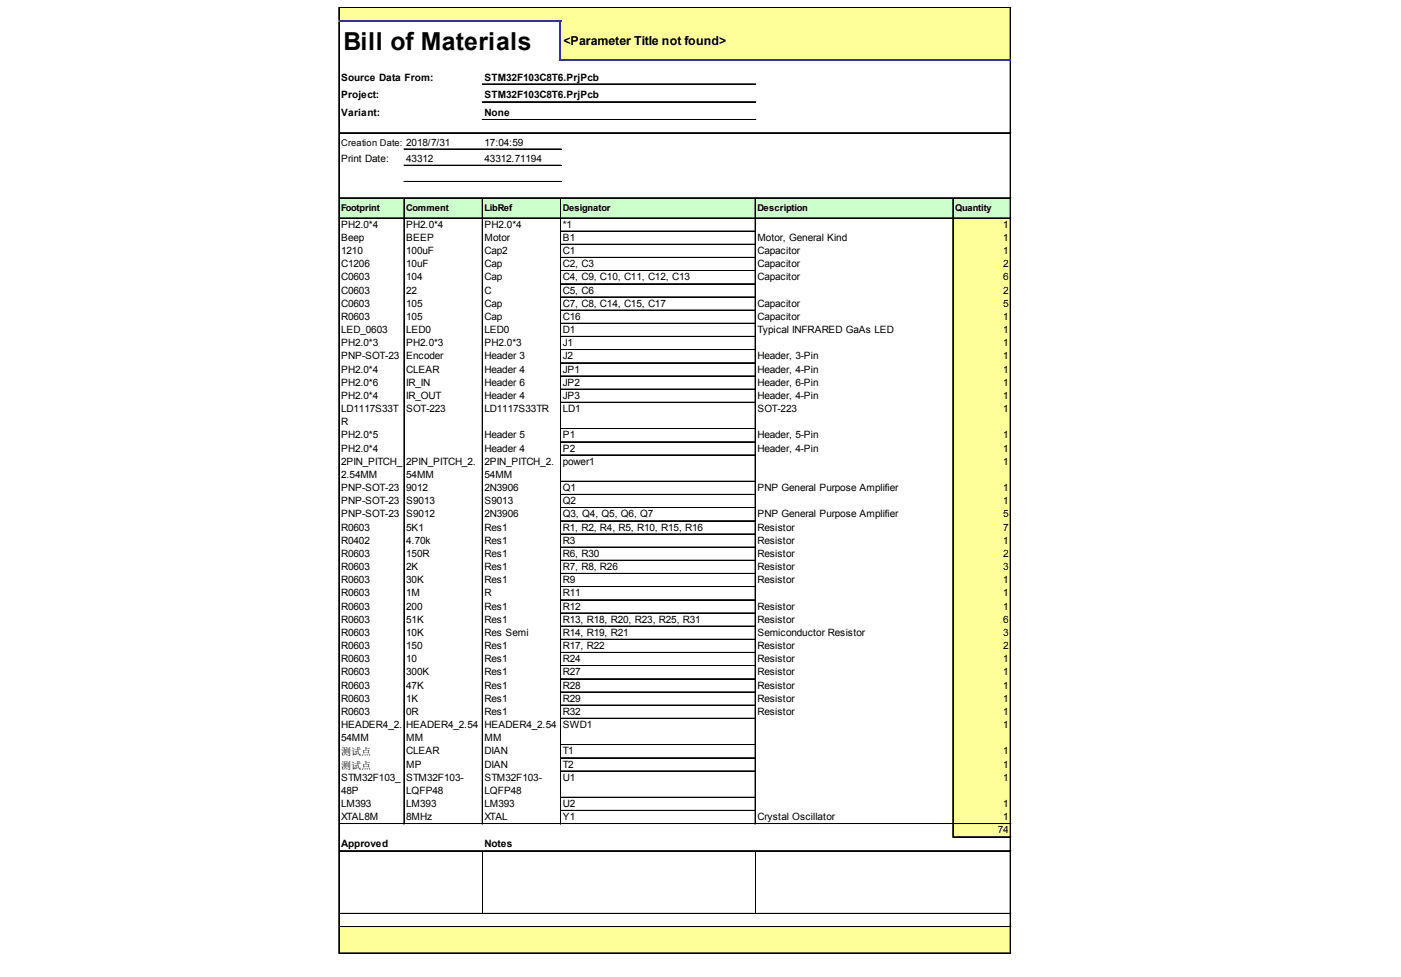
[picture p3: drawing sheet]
<svg xmlns="http://www.w3.org/2000/svg" width="287mm" height="200mm" viewBox="0 0 287 200" stroke-linecap="round" stroke-linejoin="round" font-family="sans-serif">
<defs><g id="words">
<text font-size="5.1" x="70.3" y="10.2">Bill of Materials</text>
<text font-size="2.5" x="115.4" y="9.2">&lt;Parameter Title not found&gt;</text>
<g font-size="2.1">
<text x="69.8" y="16.5">Source Data From:</text>
<text x="99.2" y="16.5">STM32F103C8T6.PrjPcb</text>
<text x="69.8" y="20.1">Project:</text>
<text x="69.8" y="23.8">Variant:</text>
<text x="99.2" y="20.1">STM32F103C8T6.PrjPcb</text>
<text x="99.2" y="23.8">None</text>
<text x="99.2" y="29.8">17:04:59</text>
<text x="69.8" y="33.1">Print Date:</text>
<text x="83.2" y="33.1">43312</text>
<text x="99.2" y="33.1">43312.71194</text>
<text x="69.8" y="46.6">PH2.0*4</text>
<text x="83.2" y="46.6">PH2.0*4</text>
<text x="99.2" y="46.6">PH2.0*4</text>
<text x="115.2" y="46.6">*1</text>
<text x="205.4" y="46.6">1</text>
<text x="69.8" y="49.3">Beep</text>
<text x="69.8" y="52">1210</text>
<text x="83.2" y="49.3">BEEP</text>
<text x="83.2" y="52">100uF</text>
<text x="99.2" y="49.3">Motor</text>
<text x="99.2" y="52">Cap2</text>
<text x="115.2" y="49.3">B1</text>
<text x="115.2" y="52">C1</text>
<text x="155.1" y="49.3">Motor, General Kind</text>
<text x="155.1" y="52">Capacitor</text>
<text x="205.4" y="49.3">1</text>
<text x="205.4" y="52">1</text>
<text x="69.8" y="54.7">C1206</text>
<text x="69.8" y="57.4">C0603</text>
<text x="83.2" y="54.7">10uF</text>
<text x="83.2" y="57.4">104</text>
<text x="99.2" y="54.7">Cap</text>
<text x="99.2" y="57.4">Cap</text>
<text x="115.2" y="54.7">C2, C3</text>
<text x="115.2" y="57.4">C4, C9, C10, C11, C12, C13</text>
<text x="155.1" y="54.7">Capacitor</text>
<text x="155.1" y="57.4">Capacitor</text>
<text x="205.4" y="54.7">2</text>
<text x="205.4" y="57.4">6</text>
<text x="69.8" y="60.1">C0603</text>
<text x="69.8" y="62.8">C0603</text>
<text x="69.8" y="65.5">R0603</text>
<text x="83.2" y="60.1">22</text>
<text x="83.2" y="62.8">105</text>
<text x="83.2" y="65.5">105</text>
<text x="99.2" y="60.1">C</text>
<text x="99.2" y="62.8">Cap</text>
<text x="99.2" y="65.5">Cap</text>
<text x="115.2" y="60.1">C5, C6</text>
<text x="115.2" y="62.8">C7, C8, C14, C15, C17</text>
<text x="115.2" y="65.5">C16</text>
<text x="155.1" y="62.8">Capacitor</text>
<text x="155.1" y="65.5">Capacitor</text>
<text x="205.4" y="60.1">2</text>
<text x="205.4" y="62.8">5</text>
<text x="205.4" y="65.5">1</text>
<text x="69.8" y="68.2">LED_0603</text>
<text x="69.8" y="70.9">PH2.0*3</text>
<text x="83.2" y="68.2">LED0</text>
<text x="83.2" y="70.9">PH2.0*3</text>
<text x="99.2" y="68.2">LED0</text>
<text x="99.2" y="70.9">PH2.0*3</text>
<text x="115.2" y="68.2">D1</text>
<text x="115.2" y="70.9">J1</text>
<text x="155.1" y="68.2">Typical INFRARED GaAs LED</text>
<text x="205.4" y="68.2">1</text>
<text x="205.4" y="70.9">1</text>
<text x="69.8" y="73.6">PNP-SOT-23</text>
<text x="69.8" y="76.3">PH2.0*4</text>
<text x="83.2" y="73.6">Encoder</text>
<text x="83.2" y="76.3">CLEAR</text>
<text x="99.2" y="73.6">Header 3</text>
<text x="99.2" y="76.3">Header 4</text>
<text x="115.2" y="73.6">J2</text>
<text x="115.2" y="76.3">JP1</text>
<text x="155.1" y="73.6">Header, 3-Pin</text>
<text x="155.1" y="76.3">Header, 4-Pin</text>
<text x="205.4" y="73.6">1</text>
<text x="205.4" y="76.3">1</text>
<text x="69.8" y="79">PH2.0*6</text>
<text x="69.8" y="81.7">PH2.0*4</text>
<text x="83.2" y="79">IR_IN</text>
<text x="83.2" y="81.7">IR_OUT</text>
<text x="99.2" y="79">Header 6</text>
<text x="99.2" y="81.7">Header 4</text>
<text x="115.2" y="79">JP2</text>
<text x="115.2" y="81.7">JP3</text>
<text x="155.1" y="79">Header, 6-Pin</text>
<text x="155.1" y="81.7">Header, 4-Pin</text>
<text x="205.4" y="79">1</text>
<text x="205.4" y="81.7">1</text>
<text x="69.8" y="84.4">LD1117S33T</text>
<text x="69.8" y="87.1">R</text>
<text x="69.8" y="89.8">PH2.0*5</text>
<text x="83.2" y="84.4">SOT-223</text>
<text x="99.2" y="84.4">LD1117S33TR</text>
<text x="99.2" y="89.8">Header 5</text>
<text x="115.2" y="84.4">LD1</text>
<text x="115.2" y="89.8">P1</text>
<text x="155.1" y="84.4">SOT-223</text>
<text x="155.1" y="89.8">Header, 5-Pin</text>
<text x="205.4" y="84.4">1</text>
<text x="205.4" y="89.8">1</text>
<text x="69.8" y="92.5">PH2.0*4</text>
<text x="69.8" y="95.1">2PIN_PITCH_</text>
<text x="83.2" y="95.1">2PIN_PITCH_2.</text>
<text x="99.2" y="92.5">Header 4</text>
<text x="99.2" y="95.1">2PIN_PITCH_2.</text>
<text x="115.2" y="92.5">P2</text>
<text x="115.2" y="95.1">power1</text>
<text x="155.1" y="92.5">Header, 4-Pin</text>
<text x="205.4" y="92.5">1</text>
<text x="205.4" y="95.1">1</text>
<text x="69.8" y="97.8">2.54MM</text>
<text x="69.8" y="100.5">PNP-SOT-23</text>
<text x="83.2" y="97.8">54MM</text>
<text x="83.2" y="100.5">9012</text>
<text x="99.2" y="97.8">54MM</text>
<text x="99.2" y="100.5">2N3906</text>
<text x="115.2" y="100.5">Q1</text>
<text x="155.1" y="100.5">PNP General Purpose Amplifier</text>
<text x="205.4" y="100.5">1</text>
<text x="69.8" y="103.2">PNP-SOT-23</text>
<text x="69.8" y="105.9">PNP-SOT-23</text>
<text x="83.2" y="103.2">S9013</text>
<text x="83.2" y="105.9">S9012</text>
<text x="99.2" y="103.2">S9013</text>
<text x="99.2" y="105.9">2N3906</text>
<text x="115.2" y="103.2">Q2</text>
<text x="115.2" y="105.9">Q3, Q4, Q5, Q6, Q7</text>
<text x="155.1" y="105.9">PNP General Purpose Amplifier</text>
<text x="205.4" y="103.2">1</text>
<text x="205.4" y="105.9">5</text>
<text x="69.8" y="108.6">R0603</text>
<text x="69.8" y="111.3">R0402</text>
<text x="83.2" y="108.6">5K1</text>
<text x="83.2" y="111.3">4.70k</text>
<text x="99.2" y="108.6">Res1</text>
<text x="99.2" y="111.3">Res1</text>
<text x="115.2" y="108.6">R1, R2, R4, R5, R10, R15, R16</text>
<text x="115.2" y="111.3">R3</text>
<text x="155.1" y="108.6">Resistor</text>
<text x="155.1" y="111.3">Resistor</text>
<text x="205.4" y="108.6">7</text>
<text x="205.4" y="111.3">1</text>
<text x="69.8" y="114">R0603</text>
<text x="69.8" y="116.7">R0603</text>
<text x="69.8" y="119.4">R0603</text>
<text x="83.2" y="114">150R</text>
<text x="83.2" y="116.7">2K</text>
<text x="83.2" y="119.4">30K</text>
<text x="99.2" y="114">Res1</text>
<text x="99.2" y="116.7">Res1</text>
<text x="99.2" y="119.4">Res1</text>
<text x="115.2" y="114">R6, R30</text>
<text x="115.2" y="116.7">R7, R8, R26</text>
<text x="115.2" y="119.4">R9</text>
<text x="155.1" y="114">Resistor</text>
<text x="155.1" y="116.7">Resistor</text>
<text x="155.1" y="119.4">Resistor</text>
<text x="205.4" y="114">2</text>
<text x="205.4" y="116.7">3</text>
<text x="205.4" y="119.4">1</text>
<text x="69.8" y="122.1">R0603</text>
<text x="69.8" y="124.8">R0603</text>
<text x="83.2" y="122.1">1M</text>
<text x="83.2" y="124.8">200</text>
<text x="99.2" y="122.1">R</text>
<text x="99.2" y="124.8">Res1</text>
<text x="115.2" y="122.1">R11</text>
<text x="115.2" y="124.8">R12</text>
<text x="155.1" y="124.8">Resistor</text>
<text x="205.4" y="122.1">1</text>
<text x="205.4" y="124.8">1</text>
<text x="69.8" y="127.5">R0603</text>
<text x="69.8" y="130.2">R0603</text>
<text x="83.2" y="127.5">51K</text>
<text x="83.2" y="130.2">10K</text>
<text x="99.2" y="127.5">Res1</text>
<text x="99.2" y="130.2">Res Semi</text>
<text x="115.2" y="127.5">R13, R18, R20, R23, R25, R31</text>
<text x="115.2" y="130.2">R14, R19, R21</text>
<text x="155.1" y="127.5">Resistor</text>
<text x="155.1" y="130.2">Semiconductor Resistor</text>
<text x="205.4" y="127.5">6</text>
<text x="205.4" y="130.2">3</text>
<text x="69.8" y="132.9">R0603</text>
<text x="69.8" y="135.6">R0603</text>
<text x="83.2" y="132.9">150</text>
<text x="83.2" y="135.6">10</text>
<text x="99.2" y="132.9">Res1</text>
<text x="99.2" y="135.6">Res1</text>
<text x="115.2" y="132.9">R17, R22</text>
<text x="115.2" y="135.6">R24</text>
<text x="155.1" y="132.9">Resistor</text>
<text x="155.1" y="135.6">Resistor</text>
<text x="205.4" y="132.9">2</text>
<text x="205.4" y="135.6">1</text>
<text x="69.8" y="138.3">R0603</text>
<text x="69.8" y="141">R0603</text>
<text x="69.8" y="143.7">R0603</text>
<text x="83.2" y="138.3">300K</text>
<text x="83.2" y="141">47K</text>
<text x="83.2" y="143.7">1K</text>
<text x="99.2" y="138.3">Res1</text>
<text x="99.2" y="141">Res1</text>
<text x="99.2" y="143.7">Res1</text>
<text x="115.2" y="138.3">R27</text>
<text x="115.2" y="141">R28</text>
<text x="115.2" y="143.7">R29</text>
<text x="155.1" y="138.3">Resistor</text>
<text x="155.1" y="141">Resistor</text>
<text x="155.1" y="143.7">Resistor</text>
<text x="205.4" y="138.3">1</text>
<text x="205.4" y="141">1</text>
<text x="205.4" y="143.7">1</text>
<text x="69.8" y="146.4">R0603</text>
<text x="69.8" y="149.1">HEADER4_2.</text>
<text x="83.2" y="146.4">0R</text>
<text x="83.2" y="149.1">HEADER4_2.54</text>
<text x="99.2" y="146.4">Res1</text>
<text x="99.2" y="149.1">HEADER4_2.54</text>
<text x="115.2" y="146.4">R32</text>
<text x="115.2" y="149.1">SWD1</text>
<text x="155.1" y="146.4">Resistor</text>
<text x="205.4" y="146.4">1</text>
<text x="205.4" y="149.1">1</text>
<text x="69.8" y="151.8">54MM</text>
<text x="69.8" y="154.7">测试点</text>
<text x="83.2" y="151.8">MM</text>
<text x="83.2" y="154.5">CLEAR</text>
<text x="99.2" y="151.8">MM</text>
<text x="99.2" y="154.5">DIAN</text>
<text x="115.2" y="154.5">T1</text>
<text x="205.4" y="154.5">1</text>
<text x="69.8" y="157.4">测试点</text>
<text x="69.8" y="159.8">STM32F103_</text>
<text x="83.2" y="157.1">MP</text>
<text x="83.2" y="159.8">STM32F103-</text>
<text x="99.2" y="157.1">DIAN</text>
<text x="99.2" y="159.8">STM32F103-</text>
<text x="115.2" y="157.1">T2</text>
<text x="115.2" y="159.8">U1</text>
<text x="205.4" y="157.1">1</text>
<text x="205.4" y="159.8">1</text>
<text x="69.8" y="162.5">48P</text>
<text x="69.8" y="165.2">LM393</text>
<text x="69.8" y="167.9">XTAL8M</text>
<text x="83.2" y="162.5">LQFP48</text>
<text x="83.2" y="165.2">LM393</text>
<text x="83.2" y="167.9">8MHz</text>
<text x="99.2" y="162.5">LQFP48</text>
<text x="99.2" y="165.2">LM393</text>
<text x="99.2" y="167.9">XTAL</text>
<text x="115.2" y="165.2">U2</text>
<text x="115.2" y="167.9">Y1</text>
<text x="155.1" y="167.9">Crystal Oscillator</text>
<text x="205.4" y="165.2">1</text>
<text x="205.4" y="167.9">1</text>
<text x="69.8" y="173.3">Approved</text>
<text x="99.2" y="173.3">Notes</text>
<text x="204.3" y="170.6">74</text>
</g>
<g font-size="1.9">
<text x="69.8" y="29.8">Creation Date: 2018/7/31</text>
<text x="69.8" y="43.2">Footprint</text>
<text x="83.2" y="43.2">Comment</text>
<text x="99.2" y="43.2">LibRef</text>
<text x="115.2" y="43.2">Designator</text>
<text x="155.1" y="43.2">Description</text>
<text x="195.5" y="43.2">Quantity</text>
</g>
</g></defs>
<g fill="#ff9">
<path d="M69.5 1.6h137.4v2.9h-137.4z"/>
<path d="M114.7 4.3h92.2v8.1h-92.2z"/>
</g>
<path d="M69.5 40.5h137.4v4.3h-137.4z" fill="#cfc"/>
<g fill="#ff9">
<path d="M195 44.6h11.9v2.9h-11.9z"/>
<path d="M195 47.3h11.9v2.9h-11.9z"/>
<path d="M195 50h11.9v2.8h-11.9z"/>
<path d="M195 52.7h11.9v2.8h-11.9z"/>
<path d="M195 55.4h11.9v2.8h-11.9z"/>
<path d="M195 58.1h11.9v2.8h-11.9z"/>
<path d="M195 60.8h11.9v2.8h-11.9z"/>
<path d="M195 63.5h11.9v2.8h-11.9z"/>
<path d="M195 66.2h11.9v2.8h-11.9z"/>
<path d="M195 68.9h11.9v2.8h-11.9z"/>
<path d="M195 71.6h11.9v2.8h-11.9z"/>
<path d="M195 74.3h11.9v2.8h-11.9z"/>
<path d="M195 76.9h11.9v2.9h-11.9z"/>
<path d="M195 79.6h11.9v2.9h-11.9z"/>
<path d="M195 82.3h11.9v5.6h-11.9z"/>
<path d="M195 87.7h11.9v2.9h-11.9z"/>
<path d="M195 90.4h11.9v2.9h-11.9z"/>
<path d="M195 93.1h11.9v5.6h-11.9z"/>
<path d="M195 98.5h11.9v2.9h-11.9z"/>
<path d="M195 101.2h11.9v2.9h-11.9z"/>
<path d="M195 103.9h11.9v2.9h-11.9z"/>
<path d="M195 106.6h11.9v64.9h-11.9z"/>
<path d="M69.5 189.7h137.4v5.5h-137.4z"/>
</g>
<g fill="none" stroke="#000" stroke-width=".2">
<path d="M69.4 1.5v2.7M69.4 4.5v190.7M69.5 1.5h137.4M98.7 17.2h56M206.8 1.6v10.5M206.8 12.4v182.8M206.9 1.6v10.5M206.9 12.4v182.8M69.5 27.2h137.4M82.7 30.5h32.2M82.7 30.6h32.2M82.7 33.8h32.2"/>
<path d="M82.7 33.9h32.2M82.7 37.1h32.2M82.7 37.2h32.2M98.7 20.8h56M98.7 20.9h56M98.7 24.5h56M69.5 40.5h137.4M69.5 40.6h137.4M69.5 44.6h137.4M69.5 44.7h137.4M82.7 40.6v128.2M82.8 40.6v128.2"/>
<path d="M98.7 40.6v128.2M98.8 40.6v128.2M114.7 40.6v128.2M114.8 40.6v128.2M114.9 47.3h39.7M114.9 47.4h39.7M114.9 50h39.7M114.9 50.1h39.7M114.9 52.7h39.7M114.9 52.8h39.7M114.9 55.4h39.7M114.9 55.5h39.7"/>
<path d="M114.9 58.1h39.7M114.9 58.2h39.7M154.6 40.6v128.2M154.7 40.6v128.2M195 40.6v130.9M195.1 40.6v130.9M114.9 60.8h39.7M114.9 60.9h39.7M114.9 63.5h39.7M114.9 66.2h39.7M114.9 68.9h39.7M114.9 71.6h39.7"/>
<path d="M114.9 74.3h39.7M114.9 76.9h39.7M114.9 77h39.7M114.9 79.6h39.7M114.9 79.7h39.7M114.9 82.3h39.7M114.9 82.4h39.7M114.9 87.7h39.7M114.9 87.8h39.7M114.9 90.4h39.7M114.9 90.5h39.7M114.9 93.1h39.7"/>
<path d="M114.9 93.2h39.7M114.9 98.5h39.7M114.9 98.6h39.7M114.9 101.2h39.7M114.9 101.3h39.7M114.9 103.9h39.7M114.9 104h39.7M114.9 106.6h39.7M114.9 106.7h39.7M114.9 109.3h39.7M114.9 109.4h39.7M114.9 112h39.7"/>
<path d="M114.9 112.1h39.7M114.9 114.7h39.7M114.9 114.8h39.7M114.9 117.4h39.7M114.9 117.5h39.7M114.9 120.1h39.7M114.9 120.2h39.7M114.9 122.8h39.7M114.9 122.9h39.7M114.9 125.5h39.7M114.9 125.6h39.7M114.9 128.2h39.7"/>
<path d="M114.9 130.9h39.7M114.9 133.6h39.7M114.9 136.3h39.7M114.9 139h39.7M114.9 141.6h39.7M114.9 141.7h39.7M114.9 144.3h39.7M114.9 144.4h39.7M114.9 147h39.7M114.9 147.1h39.7M114.9 152.4h39.7M114.9 152.5h39.7"/>
<path d="M114.9 155.1h39.7M114.9 155.2h39.7M114.9 157.8h39.7M114.9 157.9h39.7M69.5 168.6h137.4M69.5 168.7h137.4M69.5 174.2h137.4M98.8 174.3v12.7M114.9 163.2h39.7M114.9 163.3h39.7M114.9 165.9h39.7M114.9 166h39.7"/>
<path d="M154.7 174.3v12.7M195.2 171.3h11.7M195.2 171.4h11.7M69.5 187h137.4M69.5 187.1h137.4M69.5 189.7h137.4M69.5 189.8h137.4M69.5 195.1h137.4M69.5 195.2h137.4"/>
</g>
<path d="M69.4 4.3h45.5M114.7 4.5v7.9M114.9 12.3h92" fill="none" stroke="#339" stroke-width=".32"/>
<use href="#words"/>
</svg>
